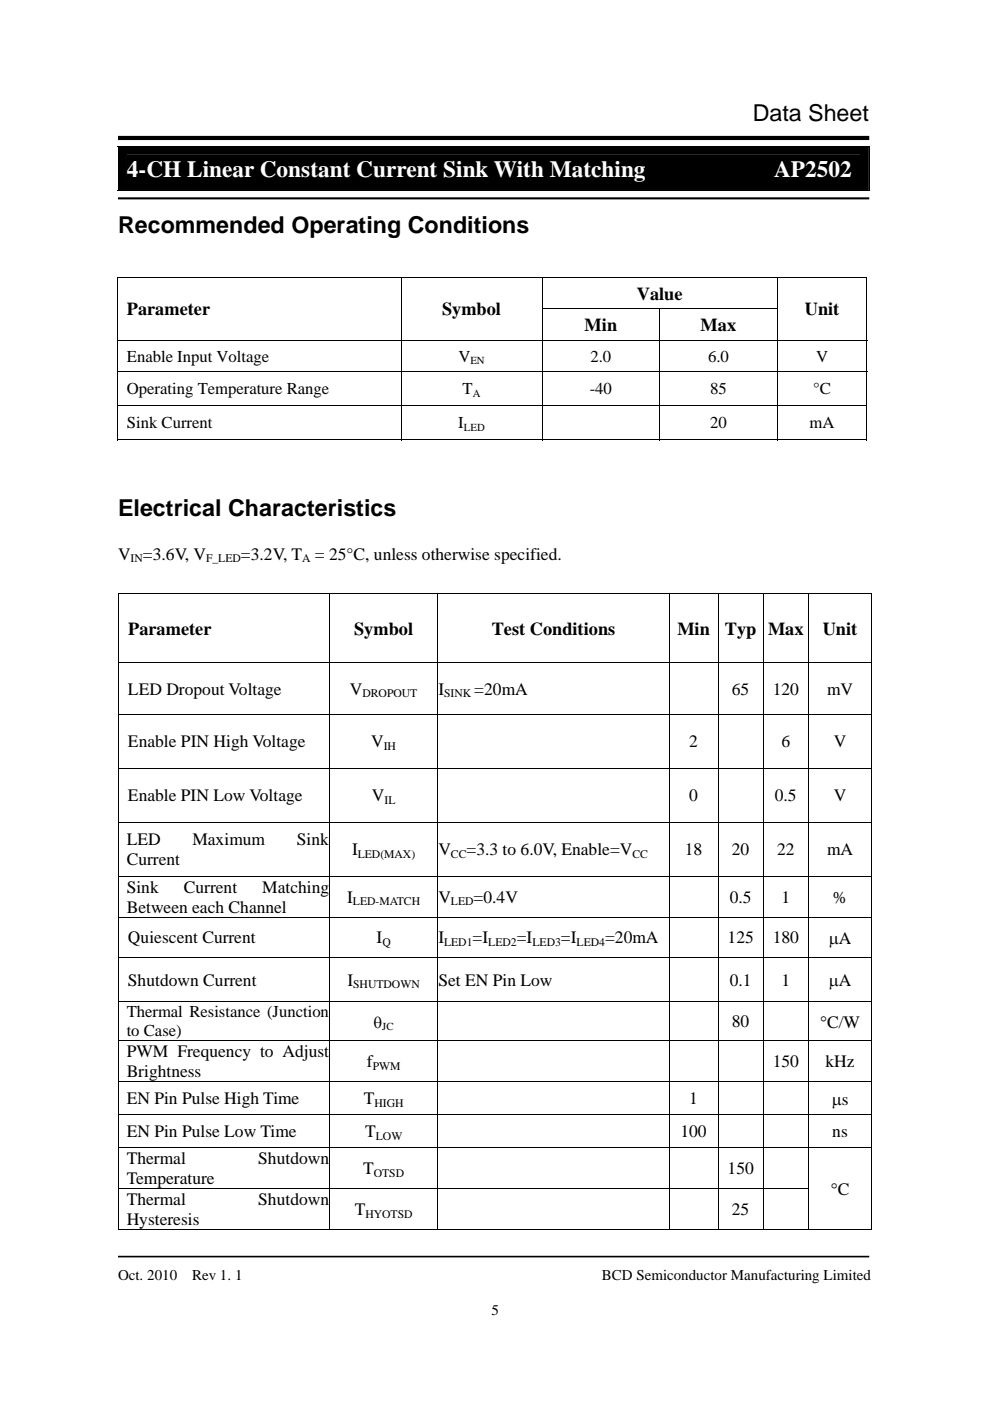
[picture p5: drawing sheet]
<svg xmlns="http://www.w3.org/2000/svg" width="210mm" height="297mm" viewBox="0 0 210 297" stroke-linecap="round" stroke-linejoin="round" font-family="sans-serif">
<defs><g id="words">
<g font-size="4.9">
<text x="159.6" y="25.6">Data Sheet</text>
<text x="25" y="49.3">Recommended Operating Conditions</text>
<text x="25" y="109.3">Electrical Characteristics</text>
</g>
<g font-size="4.9" fill="#fff">
<text x="26.9" y="37.4">4-CH Linear Constant Current Sink With Matching</text>
<text x="164.1" y="37.4">AP2502</text>
</g>
<g font-size="3.9">
<text x="135" y="63.5">Value</text>
<text x="26.9" y="66.8">Parameter</text>
<text x="93.7" y="66.8">Symbol</text>
<text x="124" y="70.2">Min</text>
<text x="148.6" y="70.2">Max</text>
<text x="170.6" y="66.8">Unit</text>
<text x="27.2" y="134.6">Parameter</text>
<text x="75.1" y="134.6">Symbol</text>
<text x="104.2" y="134.6">Test Conditions</text>
<text x="143.6" y="134.6">Min</text>
<text x="153.7" y="134.6">Typ Max</text>
<text x="174.4" y="134.6">Unit</text>
</g>
<g font-size="3.7">
<text x="25" y="118.7">V</text>
<text x="30.3" y="118.7">=3.6V, V</text>
<text x="51.1" y="118.7">=3.2V, T</text>
<text x="66.8" y="118.7">= 25°C, unless otherwise specified.</text>
<text x="27.1" y="147.3">LED Dropout Voltage</text>
<text x="74.2" y="147.3">V</text>
<text x="92.9" y="147.3">I</text>
<text x="100.5" y="147.3">=20mA</text>
<text x="155.2" y="147.3">65</text>
<text x="163.8" y="147.3">120</text>
<text x="175.3" y="147.3">mV</text>
<text x="27.1" y="158.5">Enable PIN High Voltage</text>
<text x="78.7" y="158.5">V</text>
<text x="146.1" y="158.5">2</text>
<text x="165.7" y="158.5">6</text>
<text x="176.8" y="158.5">V</text>
<text x="27.1" y="169.9">Enable PIN Low Voltage</text>
<text x="78.8" y="169.9">V</text>
<text x="146.1" y="169.9">0</text>
<text x="164.3" y="169.9">0.5</text>
<text x="176.8" y="169.9">V</text>
<text x="26.9" y="179.2">LED</text>
<text x="40.8" y="179.2">Maximum</text>
<text x="62.9" y="179.2">Sink</text>
<text x="26.9" y="183.5">Current</text>
<text x="74.6" y="181.3">I</text>
<text x="92.9" y="181.3">V</text>
<text x="98.9" y="181.3">=3.3 to 6.0V, Enable=V</text>
<text x="145.2" y="181.3">18</text>
<text x="155.2" y="181.3">20</text>
<text x="164.8" y="181.3">22</text>
<text x="175.3" y="181.3">mA</text>
<text x="26.9" y="189.3">Sink</text>
<text x="39" y="189.3">Current</text>
<text x="55.6" y="189.3">Matching</text>
<text x="73.6" y="191.4">I</text>
<text x="92.9" y="191.4">V</text>
<text x="100.4" y="191.4">=0.4V</text>
<text x="154.7" y="191.4">0.5</text>
<text x="165.7" y="191.4">1</text>
<text x="176.6" y="191.4">%</text>
<text x="26.9" y="193.5">Between each Channel</text>
<text x="27.1" y="200">Quiescent Current</text>
<text x="79.8" y="200">I</text>
<text x="92.9" y="200">I</text>
<text x="100.2" y="200">=I</text>
<text x="109.6" y="200">=I</text>
<text x="118.9" y="200">=I</text>
<text x="128.3" y="200">=20mA</text>
<text x="154.3" y="200">125</text>
<text x="163.8" y="200">180</text>
<text x="175.7" y="200.1">µA</text>
<text x="27.1" y="209">Shutdown Current</text>
<text x="73.7" y="209">I</text>
<text x="92.9" y="209">Set EN Pin Low</text>
<text x="154.7" y="209">0.1</text>
<text x="165.7" y="209">1</text>
<text x="175.7" y="209.1">µA</text>
<text x="155.2" y="217.8">80</text>
<text x="173.9" y="218">°C/W</text>
<text x="26.9" y="224.2">PWM Frequency to Adjust</text>
<text x="77.8" y="226.3">f</text>
<text x="163.8" y="226.3">150</text>
<text x="175" y="226.3">kHz</text>
<text x="26.9" y="228.4">Brightness</text>
<text x="26.9" y="234.1">EN Pin Pulse High Time</text>
<text x="77.1" y="234.1">T</text>
<text x="146.1" y="234.1">1</text>
<text x="176.3" y="234.3">µs</text>
<text x="26.9" y="241.1">EN Pin Pulse Low Time</text>
<text x="77.4" y="241.1">T</text>
<text x="144.3" y="241.1">100</text>
<text x="176.5" y="241.1">ns</text>
<text x="26.9" y="246.8">Thermal</text>
<text x="26.9" y="251.1">Temperature</text>
<text x="54.7" y="246.8">Shutdown</text>
<text x="77" y="248.9">T</text>
<text x="154.3" y="248.9">150</text>
<text x="26.9" y="255.5">Thermal</text>
<text x="54.7" y="255.5">Shutdown</text>
<text x="75.2" y="257.6">T</text>
<text x="155.2" y="257.6">25</text>
<text x="176.1" y="253.3">°C</text>
<text x="26.9" y="259.7">Hysteresis</text>
</g>
<g font-size="3.5">
<text x="26.9" y="76.7">Enable Input Voltage</text>
<text x="97.2" y="76.7">V</text>
<text x="125.2" y="76.7">2.0</text>
<text x="150.1" y="76.7">6.0</text>
<text x="173" y="76.7">V</text>
<text x="26.9" y="83.6">Operating Temperature Range</text>
<text x="98.1" y="83.6">T</text>
<text x="125" y="83.6">-40</text>
<text x="150.6" y="83.6">85</text>
<text x="172.4" y="83.6">°C</text>
<text x="26.9" y="90.8">Sink Current</text>
<text x="97.2" y="90.8">I</text>
<text x="150.6" y="90.8">20</text>
<text x="171.7" y="90.8">mA</text>
<text x="26.9" y="215.7">Thermal Resistance (Junction</text>
<text x="26.9" y="219.7">to Case)</text>
<text x="79.2" y="217.9">θ</text>
</g>
<g font-size="3.2">
<text x="25" y="271.4">Oct. 2010</text>
<text x="40.7" y="271.4">Rev 1. 1</text>
<text x="127.6" y="271.4">BCD Semiconductor Manufacturing Limited</text>
<text x="104.2" y="278.7">5</text>
</g>
<g font-size="2.5">
<text x="27.7" y="119.2">IN</text>
<text x="43.7" y="119.2">F_LED</text>
<text x="64.1" y="119.2">A</text>
<text x="76.9" y="147.8">DROPOUT</text>
<text x="94.2" y="147.8">SINK</text>
<text x="81.4" y="159">IH</text>
<text x="81.5" y="170.4">IL</text>
<text x="75.9" y="181.8">LED(MAX)</text>
<text x="95.6" y="181.8">CC</text>
<text x="134.1" y="181.8">CC</text>
<text x="74.8" y="191.9">LED-MATCH</text>
<text x="95.6" y="191.9">LED</text>
<text x="81.1" y="200.5">Q</text>
<text x="94.2" y="200.5">LED1</text>
<text x="103.5" y="200.5">LED2</text>
<text x="112.9" y="200.5">LED3</text>
<text x="122.3" y="200.5">LED4</text>
<text x="74.9" y="209.5">SHUTDOWN</text>
<text x="79" y="226.8">PWM</text>
<text x="79.4" y="234.7">HIGH</text>
<text x="79.7" y="241.6">LOW</text>
<text x="79.2" y="249.4">OTSD</text>
<text x="77.5" y="258.1">HYOTSD</text>
</g>
<g font-size="2.3">
<text x="99.7" y="77.2">EN</text>
<text x="100.2" y="84.1">A</text>
<text x="98.3" y="91.4">LED</text>
<text x="81" y="218.4">JC</text>
</g>
</g></defs>
<g fill="#000">
<path d="M24.9 30.9h.2v.2h-.2zM26.9 32.8h155.5v5.7h-155.5zM184.2 30.9h.2v.2h-.2zM24.9 58.7h.2v.2h-.2zM25.1 31.1h159.1v9.2h-159.1zM183.7 58.7h.2v.2h-.2zM184.2 40.3h.2v.2h-.2zM24.9 65.4h.2v.2h-.2zM84.9 65.4h.2v.2h-.2zM114.9 65.4h.1v.2h-.1zM139.8 65.5l.2 .1zM164.7 65.4h.2v.2h-.2z"/>
<path d="M183.7 65.4h.2v.2h-.2zM164.7 85.9h.2v.2h-.2zM183.7 85.9h.2v.2h-.2zM183.7 93.2h.2v.2h-.2zM25.1 125.8h.2v.2h-.2zM184.7 125.8h.2v.2h-.2zM184.7 251.9h.2v.2h-.2zM184.7 260.6h.2v.2h-.2z"/>
</g>
<g fill="none" stroke="#000" stroke-width=".21">
<path d="M24.9 31h159.5M25 31.1v9.4M184.3 31.1v9.4M24.9 58.8h159M24.9 40.4h159.3M25 58.9v6.5M85 58.9v6.5M114.9 58.9v6.5M164.8 58.9v6.5M183.8 58.9v6.5M24.9 72.2h159M24.9 78.8h159"/>
<path d="M25 65.6v6.5M25 72.2v6.5M25 78.8v7.1M85 65.6v6.5M85 72.2v6.5M85 78.8v7.1M114.9 65.6v6.5M114.9 72.2v6.5M114.9 78.8v7.1M115 65.5h49.7M139.9 65.6v6.5M139.9 72.2v6.5"/>
<path d="M139.9 78.8v7.1M164.8 65.6v6.5M164.8 72.2v6.5M164.8 78.8v7.1M183.8 65.6v6.5M183.8 72.2v6.5M183.8 78.8v7.1M24.9 93.3h60M25 86.1v7.3M85 86.1v7.3M85.1 93.3h29.8M114.9 86.1v7.3"/>
<path d="M115 93.3h24.8M139.9 86.1v7.3M140 93.3h24.7M164.7 86h-139.8M164.8 86.1v7.3M164.9 86h18.8M164.9 93.3h18.8M183.8 86.1v7.3M25.1 125.9h159.8M25.2 126v14.5M69.8 126v14.5M92.9 126v14.5"/>
<path d="M141.9 126v14.5M152.3 126v14.5M161.8 126v14.5M171.4 126v14.5M184.8 126v14.5M25.1 140.5h159.8M25.1 151.4h159.8M25.2 140.6v10.8M25.2 151.5v11.3M69.8 140.6v10.8M69.8 151.5v11.3M92.9 140.6v10.8"/>
<path d="M92.9 151.5v11.3M141.9 140.6v10.8M141.9 151.5v11.3M152.3 140.6v10.8M152.3 151.5v11.3M161.8 140.6v10.8M161.8 151.5v11.3M171.4 140.6v10.8M171.4 151.5v11.3M184.8 140.6v10.8M184.8 151.5v11.3M25.1 162.9h159.8"/>
<path d="M25.1 174.3h159.8M25.2 163v11.2M25.2 174.4v11.3M69.8 163v11.2M69.8 174.4v11.3M92.9 163v11.2M92.9 174.4v11.3M141.9 163v11.2M141.9 174.4v11.3M152.3 163v11.2M152.3 174.4v11.3M161.8 163v11.2"/>
<path d="M161.8 174.4v11.3M171.4 163v11.2M171.4 174.4v11.3M184.8 163v11.2M184.8 174.4v11.3M25.1 185.7h159.8M25.1 194.4h159.8M25.2 185.8v8.6M25.2 194.5v8.4M69.8 185.8v8.6M69.8 194.5v8.4M92.9 185.8v8.6"/>
<path d="M92.9 194.5v8.4M141.9 185.8v8.6M141.9 194.5v8.4M152.3 185.8v8.6M152.3 194.5v8.4M161.8 185.8v8.6M161.8 194.5v8.4M171.4 185.8v8.6M171.4 194.5v8.4M184.8 185.8v8.6M184.8 194.5v8.4M25.1 203h159.8"/>
<path d="M25.1 212.4h159.8M25.2 203.1v9.2M25.2 212.4v8.2M69.8 203.1v9.2M69.8 212.4v8.2M92.9 203.1v9.2M92.9 212.4v8.2M141.9 203.1v9.2M141.9 212.4v8.2M152.3 203.1v9.2M152.3 212.4v8.2M161.8 203.1v9.2"/>
<path d="M161.8 212.4v8.2M171.4 203.1v9.2M171.4 212.4v8.2M184.8 203.1v9.2M184.8 212.4v8.2M25.1 220.6h159.8M25.1 229.3h159.8M25.1 236.3h159.8M25.2 220.7v8.6M25.2 229.4v6.8M25.2 236.4v6.8M69.8 220.7v8.6"/>
<path d="M69.8 229.4v6.8M69.8 236.4v6.8M92.9 220.7v8.6M92.9 229.4v6.8M92.9 236.4v6.8M141.9 220.7v8.6M141.9 229.4v6.8M141.9 236.4v6.8M152.3 220.7v8.6M152.3 229.4v6.8M152.3 236.4v6.8M161.8 220.7v8.6"/>
<path d="M161.8 229.4v6.8M161.8 236.4v6.8M171.4 220.7v8.6M171.4 229.4v6.8M171.4 236.4v6.8M184.8 220.7v8.6M184.8 229.4v6.8M184.8 236.4v6.8M25.1 243.3h159.8M25.1 252h146.4M25.2 243.4v8.5M25.2 252.1v8.7"/>
<path d="M69.8 243.4v8.5M69.8 252.1v8.7M92.9 243.4v8.5M92.9 252.1v8.7M141.9 243.4v8.5M141.9 252.1v8.7M152.3 243.4v8.5M152.3 252.1v8.7M161.8 243.4v8.5M161.8 252.1v8.7M171.4 243.4v8.5M171.4 252.1v8.7"/>
<path d="M184.8 243.4v8.5M184.8 252.1v8.7M25.1 260.7h44.7M69.9 260.7h22.9M92.9 260.7h48.9M141.9 260.7h10.3M152.4 260.7h9.3M161.9 260.7h9.4M171.5 260.7h13.2"/>
</g>
<path d="M25 29.3h159.3" fill="none" stroke="#000" stroke-width=".88" stroke-linecap="butt"/>
<path d="M25 42.1h159.3" fill="none" stroke="#000" stroke-width=".44"/>
<path d="M25 266.4h159.3" fill="none" stroke="#000" stroke-width=".35"/>
<use href="#words"/>
</svg>
